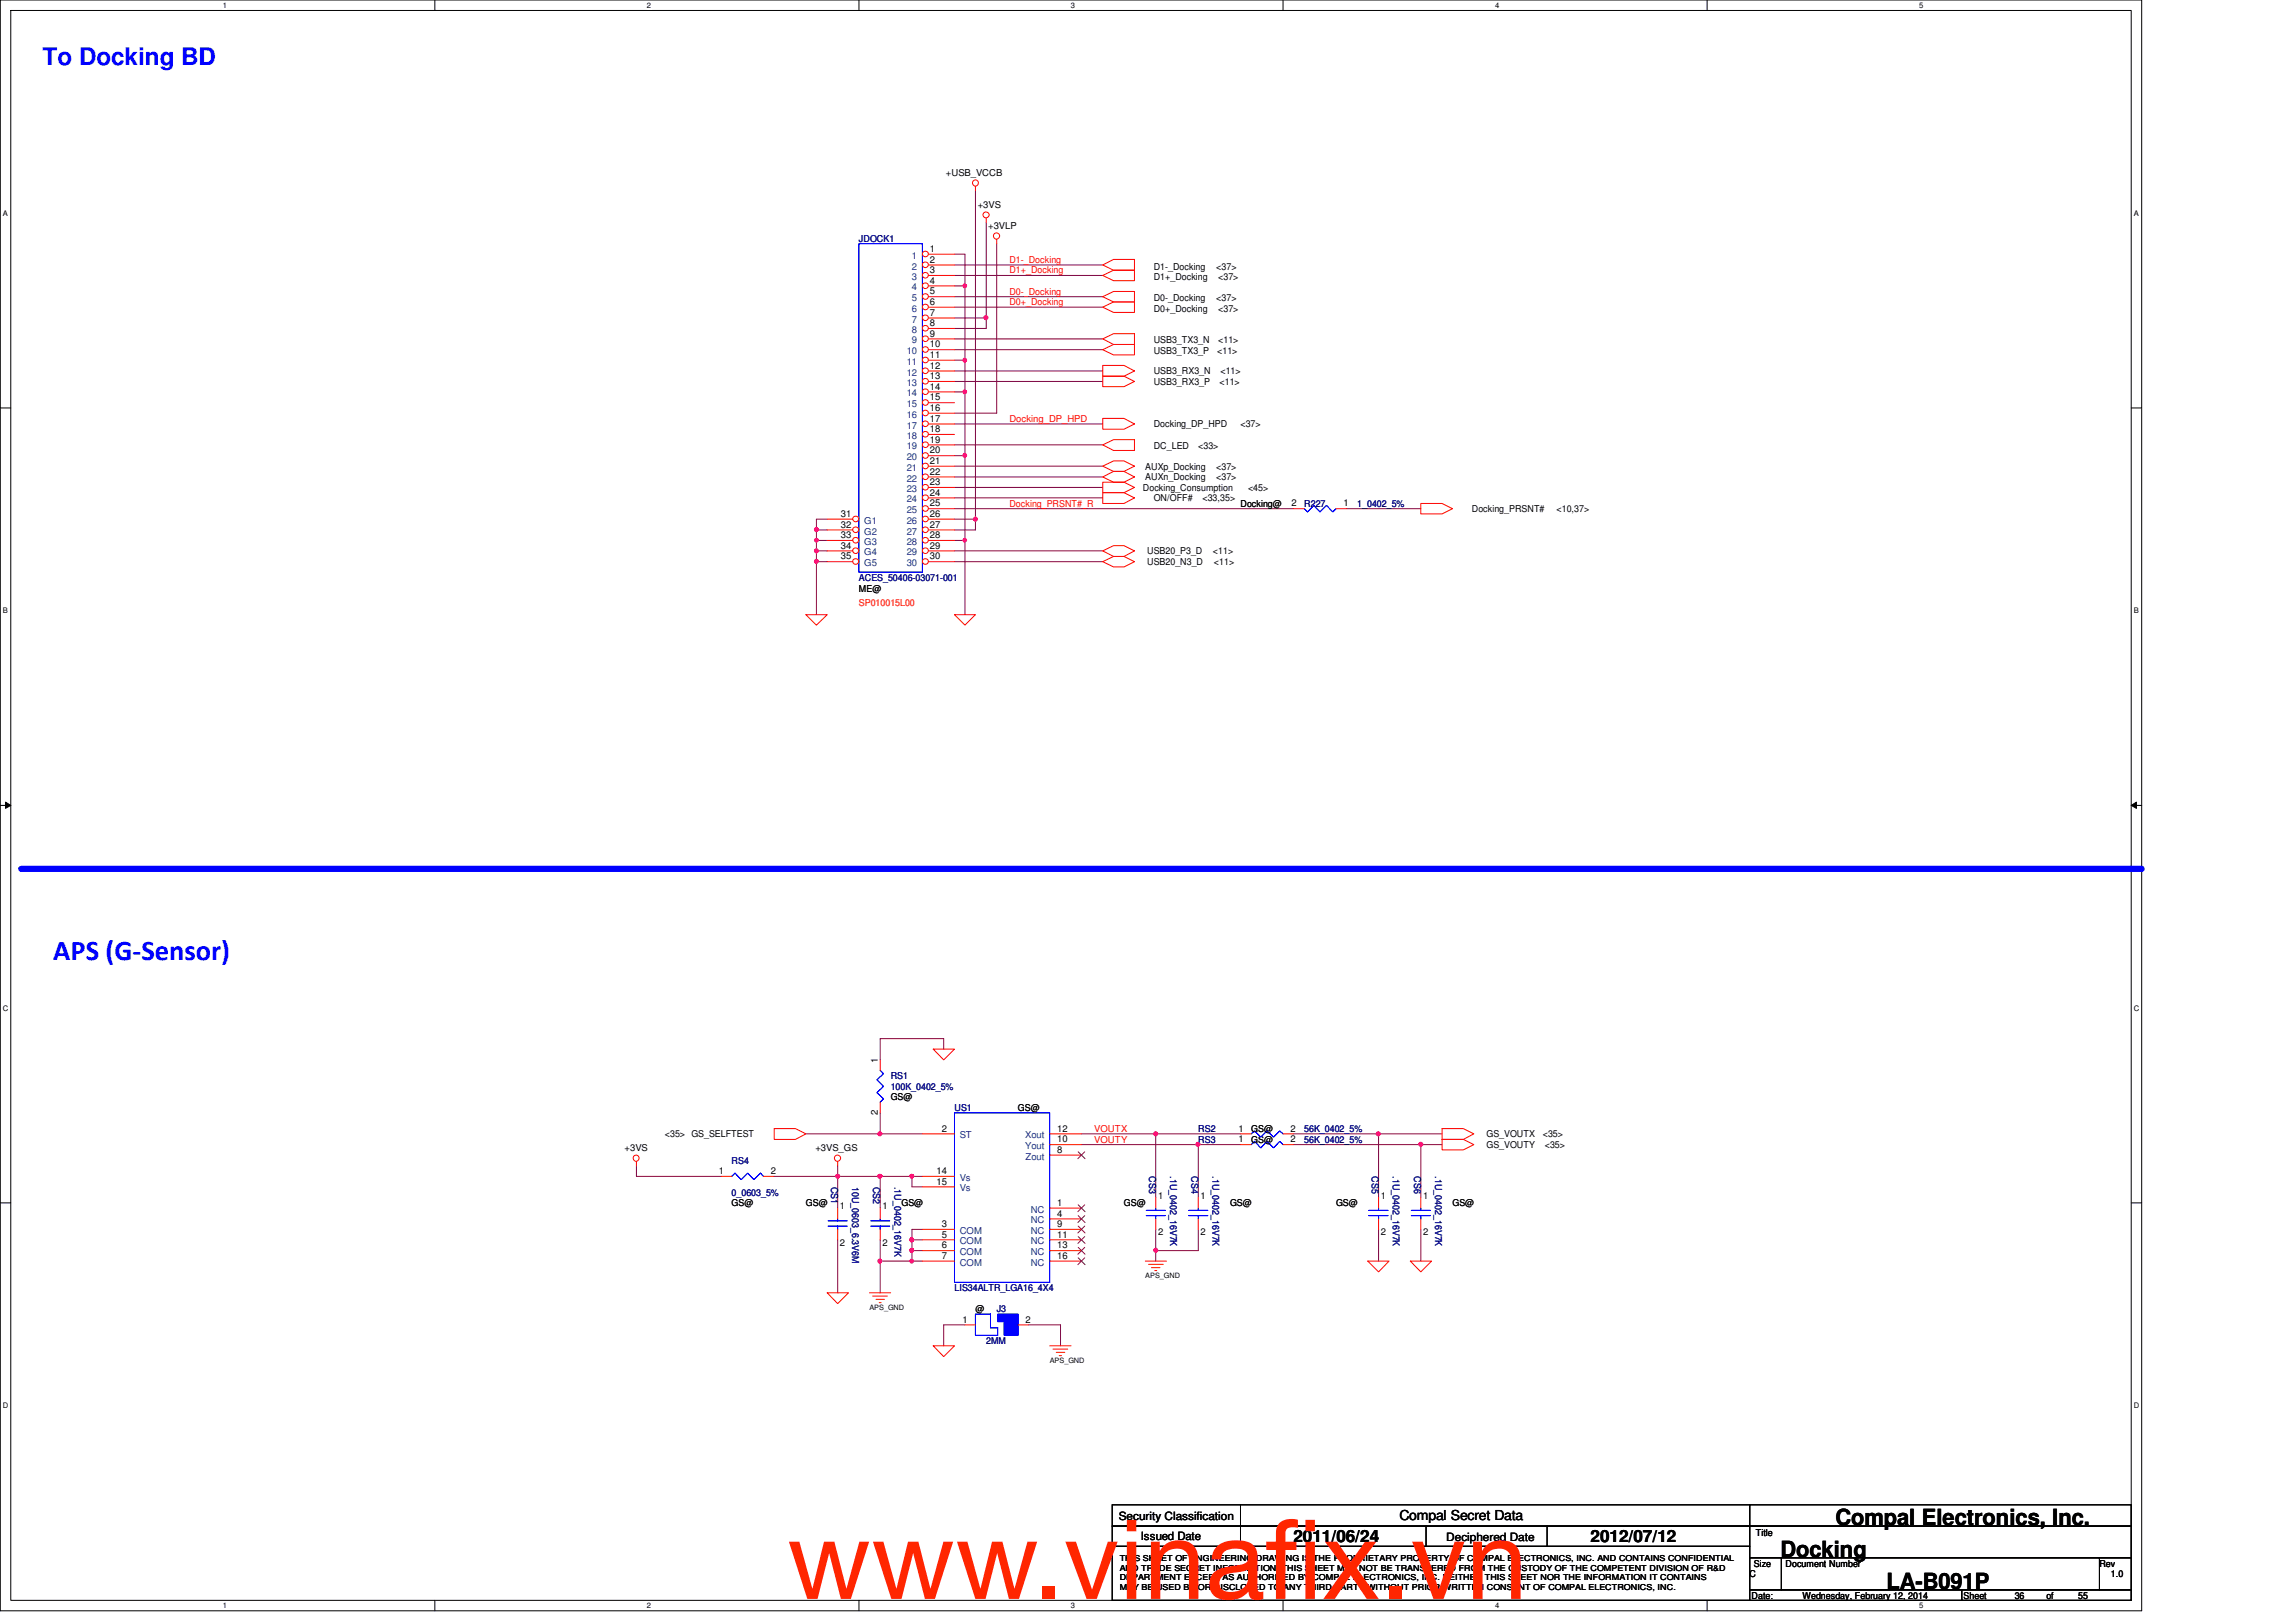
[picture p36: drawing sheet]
<svg xmlns="http://www.w3.org/2000/svg" width="297mm" height="210mm" viewBox="0 0 297 210" stroke-linecap="round" stroke-linejoin="round" font-family="sans-serif">
<defs><g id="words">
<g font-size="14.1" fill="#ff2600">
<text x="101.8" y="206.9">www.vinaf</text>
<text x="163.7" y="206.9">ix.vn</text>
</g>
<text font-size="3.7" fill="#00f" x="6.9" y="124.2">APS (G-Sensor)</text>
<text font-size="3.1" fill="#00f" x="5.5" y="8.4">To Docking BD</text>
<g font-size="2.9">
<text x="237.4" y="197.4">Compal Electronics, Inc.</text>
<text x="230.3" y="201.5">Docking</text>
<text x="244" y="205.7">LA-B091P</text>
</g>
<g font-size="2.2">
<text x="167.3" y="199.5">2011/06/24</text>
<text x="205.8" y="199.5">2012/07/12</text>
</g>
<text font-size="1.8" x="181.1" y="196.8">Compal Secret Data</text>
<g font-size="1.5">
<text x="144.7" y="196.6">Security Classification</text>
<text x="147.6" y="199.3">Issued Date</text>
<text x="187.1" y="199.4">Deciphered Date</text>
</g>
<g font-size="1.2">
<text x="122.4" y="22.8">+USB_VCCB</text>
<text x="126.5" y="26.9">+3VS</text>
<text x="127.8" y="29.7">+3VLP</text>
<text x="120.3" y="32.6">1</text>
<text x="120.3" y="34">2</text>
<text x="120.3" y="35.3">3</text>
<text x="149.3" y="34.9">D1-_Docking</text>
<text x="157.4" y="34.9">&lt;37&gt;</text>
<text x="120.3" y="36.7">4</text>
<text x="120.3" y="38.1">5</text>
<text x="120.3" y="39.5">6</text>
<text x="120.3" y="40.9">7</text>
<text x="149.3" y="36.2">D1+_Docking</text>
<text x="149.3" y="39">D0-_Docking</text>
<text x="149.3" y="40.3">D0+_Docking</text>
<text x="157.4" y="39">&lt;37&gt;</text>
<text x="157.6" y="36.2">&lt;37&gt;</text>
<text x="157.6" y="40.3">&lt;37&gt;</text>
<text x="120.3" y="42.2">8</text>
<text x="120.3" y="43.6">9</text>
<text x="120.3" y="45">10</text>
<text x="120.3" y="46.3">11</text>
<text x="120.3" y="47.7">12</text>
<text x="149.3" y="45.8">USB3_TX3_P</text>
<text x="149.3" y="44.5">USB3_TX3_N</text>
<text x="157.5" y="45.8">&lt;11&gt;</text>
<text x="157.6" y="44.5">&lt;11&gt;</text>
<text x="120.3" y="49.1">13</text>
<text x="120.3" y="50.4">14</text>
<text x="120.3" y="51.8">15</text>
<text x="120.3" y="53.2">16</text>
<text x="149.3" y="48.4">USB3_RX3_N</text>
<text x="149.3" y="49.8">USB3_RX3_P</text>
<text x="157.8" y="49.8">&lt;11&gt;</text>
<text x="157.9" y="48.4">&lt;11&gt;</text>
<text x="120.3" y="54.6">17</text>
<text x="120.3" y="55.9">18</text>
<text x="120.3" y="57.3">19</text>
<text x="120.3" y="58.7">20</text>
<text x="149.3" y="58.2">DC_LED</text>
<text x="149.3" y="55.3">Docking_DP_HPD</text>
<text x="155" y="58.2">&lt;33&gt;</text>
<text x="160.5" y="55.3">&lt;37&gt;</text>
<text x="120.3" y="60">21</text>
<text x="120.3" y="61.4">22</text>
<text x="120.3" y="62.8">23</text>
<text x="120.3" y="64.1">24</text>
<text x="120.3" y="65.5">25</text>
<text x="147.9" y="63.5">Docking_Consumption</text>
<text x="148.2" y="62.1">AUXn_Docking</text>
<text x="148.2" y="60.8">AUXp_Docking</text>
<text x="149.3" y="64.9">ON/OFF#</text>
<text x="155.6" y="64.9">&lt;33,35&gt;</text>
<text x="157.4" y="62.1">&lt;37&gt;</text>
<text x="157.4" y="60.8">&lt;37&gt;</text>
<text x="160.5" y="65.6">Docking@</text>
<text x="161.5" y="63.5">&lt;45&gt;</text>
<text x="167.1" y="65.5">2</text>
<text x="173.8" y="65.5">1</text>
<text x="108.8" y="66.9">31</text>
<text x="108.8" y="68.3">32</text>
<text x="108.8" y="69.6">33</text>
<text x="108.8" y="71">34</text>
<text x="120.3" y="66.9">26</text>
<text x="120.3" y="68.3">27</text>
<text x="120.3" y="69.6">28</text>
<text x="120.3" y="71">29</text>
<text x="148.4" y="71.8">USB20_P3_D</text>
<text x="156.9" y="71.8">&lt;11&gt;</text>
<text x="190.4" y="66.3">Docking_PRSNT#</text>
<text x="201.4" y="66.3">&lt;10,37&gt;</text>
<text x="108.8" y="72.4">35</text>
<text x="111.1" y="76.6">ME@</text>
<text x="120.3" y="72.4">30</text>
<text x="148.4" y="73.2">USB20_N3_D</text>
<text x="157.1" y="73.2">&lt;11&gt;</text>
<text x="113.6" y="137.5" transform="rotate(-90 113.6 137.5)">1</text>
<text x="115.2" y="142.4">GS@</text>
<text x="131.7" y="143.8">GS@</text>
<text x="80.8" y="149">+3VS</text>
<text x="86" y="147.2">&lt;35&gt; GS_SELFTEST</text>
<text x="105.5" y="149">+3VS_GS</text>
<text x="113.6" y="144.3" transform="rotate(-90 113.6 144.3)">2</text>
<text x="121.8" y="146.4">2</text>
<text x="136.8" y="149.2">8</text>
<text x="136.8" y="147.8">10</text>
<text x="136.8" y="146.4">12</text>
<text x="160.2" y="147.8">1</text>
<text x="160.2" y="146.4">1</text>
<text x="161.9" y="147.9">GS@</text>
<text x="161.9" y="146.5">GS@</text>
<text x="167" y="147.8">2</text>
<text x="167" y="146.4">2</text>
<text x="192.3" y="148.6">GS_VOUTY</text>
<text x="192.3" y="147.2">GS_VOUTX</text>
<text x="199.6" y="147.2">&lt;35&gt;</text>
<text x="199.9" y="148.6">&lt;35&gt;</text>
<text x="93" y="151.9">1</text>
<text x="99.7" y="151.9">2</text>
<text x="121.2" y="151.9">14</text>
<text x="121.2" y="153.3">15</text>
<text x="149.8" y="155.1">1</text>
<text x="155.3" y="155.1">1</text>
<text x="178.6" y="155.1">1</text>
<text x="184.1" y="155.1">1</text>
<text x="94.7" y="156.1">GS@</text>
<text x="104.3" y="156.1">GS@</text>
<text x="108.7" y="156.5">1</text>
<text x="108.7" y="161.2">2</text>
<text x="114.2" y="156.5">1</text>
<text x="114.2" y="161.2">2</text>
<text x="116.6" y="156.1">GS@</text>
<text x="121.8" y="158.8">3</text>
<text x="121.8" y="160.1">5</text>
<text x="121.8" y="161.5">6</text>
<text x="136.8" y="156">1</text>
<text x="136.8" y="157.4">4</text>
<text x="136.8" y="158.8">9</text>
<text x="136.8" y="160.1">11</text>
<text x="136.8" y="161.5">13</text>
<text x="145.4" y="156.1">GS@</text>
<text x="149.8" y="159.9">2</text>
<text x="155.3" y="159.9">2</text>
<text x="159.1" y="156.1">GS@</text>
<text x="172.8" y="156.1">GS@</text>
<text x="178.6" y="159.9">2</text>
<text x="184.1" y="159.9">2</text>
<text x="187.9" y="156.1">GS@</text>
<text x="121.8" y="162.9">7</text>
<text x="136.8" y="162.9">16</text>
<text x="124.5" y="171.2">1</text>
<text x="126.2" y="169.8">@</text>
<text x="132.7" y="171.2">2</text>
<text x="226.9" y="202.7">Size</text>
<text x="227.2" y="198.8">Title</text>
<text x="231" y="202.7">Document Number</text>
<text x="271.6" y="202.7">Rev</text>
<text x="226.4" y="204.1">C</text>
<text x="226.6" y="206.9">Date:</text>
<text x="233.2" y="206.9">Wednesday, February 12, 2014</text>
<text x="254" y="206.9">Sheet</text>
<text x="260.6" y="206.9">36</text>
<text x="264.7" y="206.9">of</text>
<text x="268.9" y="206.9">55</text>
<text x="273.1" y="204.1">1.0</text>
</g>
<g font-size="1.2" fill="#000080">
<text x="111.1" y="31.3">JDOCK1</text>
<text x="168.7" y="65.6">R227</text>
<text x="175.6" y="65.6">1_0402_5%</text>
<text x="111.1" y="75.2">ACES_50406-03071-001</text>
<text x="115.2" y="139.7">RS1</text>
<text x="115.2" y="141">100K_0402_5%</text>
<text x="123.5" y="143.8">US1</text>
<text x="155" y="147.9">RS3</text>
<text x="155" y="146.5">RS2</text>
<text x="168.7" y="147.9">56K_0402_5%</text>
<text x="168.7" y="146.5">56K_0402_5%</text>
<text x="94.7" y="150.6">RS4</text>
<text x="94.7" y="154.7">0_0603_5%</text>
<text x="107.5" y="153.6" transform="rotate(90 107.5 153.6)">CS1</text>
<text x="110.2" y="153.6" transform="rotate(90 110.2 153.6)">10U_0603_6.3V6M</text>
<text x="113" y="153.6" transform="rotate(90 113 153.6)">CS2</text>
<text x="115.7" y="153.6" transform="rotate(90 115.7 153.6)">.1U_0402_16V7K</text>
<text x="148.7" y="152.2" transform="rotate(90 148.7 152.2)">CS3</text>
<text x="151.4" y="152.2" transform="rotate(90 151.4 152.2)">.1U_0402_16V7K</text>
<text x="154.1" y="152.2" transform="rotate(90 154.1 152.2)">CS4</text>
<text x="156.9" y="152.2" transform="rotate(90 156.9 152.2)">.1U_0402_16V7K</text>
<text x="177.5" y="152.2" transform="rotate(90 177.5 152.2)">CS5</text>
<text x="180.2" y="152.2" transform="rotate(90 180.2 152.2)">.1U_0402_16V7K</text>
<text x="183" y="152.2" transform="rotate(90 183 152.2)">CS6</text>
<text x="185.7" y="152.2" transform="rotate(90 185.7 152.2)">.1U_0402_16V7K</text>
<text x="123.5" y="167.1">LIS34ALTR_LGA16_4X4</text>
<text x="127.6" y="173.9">2MM</text>
<text x="128.9" y="169.8">J3</text>
</g>
<g font-size="1.2" fill="#004080">
<text x="118" y="33.5">1</text>
<text x="118" y="34.9">2</text>
<text x="118" y="36.2">3</text>
<text x="118" y="37.6">4</text>
<text x="118" y="39">5</text>
<text x="118" y="40.3">6</text>
<text x="118" y="41.7">7</text>
<text x="117.3" y="45.8">10</text>
<text x="117.3" y="47.2">11</text>
<text x="118" y="43.1">8</text>
<text x="118" y="44.5">9</text>
<text x="117.3" y="48.6">12</text>
<text x="117.3" y="50">13</text>
<text x="117.3" y="51.3">14</text>
<text x="117.3" y="52.7">15</text>
<text x="117.3" y="54.1">16</text>
<text x="117.3" y="55.5">17</text>
<text x="117.3" y="56.8">18</text>
<text x="117.3" y="58.2">19</text>
<text x="117.3" y="59.6">20</text>
<text x="117.3" y="60.9">21</text>
<text x="117.3" y="62.3">22</text>
<text x="117.3" y="63.7">23</text>
<text x="117.3" y="65">24</text>
<text x="111.8" y="67.8">G1</text>
<text x="111.8" y="69.2">G2</text>
<text x="111.8" y="70.5">G3</text>
<text x="111.8" y="71.9">G4</text>
<text x="117.3" y="66.4">25</text>
<text x="117.3" y="67.8">26</text>
<text x="117.3" y="69.2">27</text>
<text x="117.3" y="70.5">28</text>
<text x="117.3" y="71.9">29</text>
<text x="111.8" y="73.3">G5</text>
<text x="117.3" y="73.3">30</text>
<text x="124.2" y="147.3">ST</text>
<text x="132.6" y="148.7">Yout</text>
<text x="132.6" y="147.3">Xout</text>
<text x="124.2" y="152.8">Vs</text>
<text x="124.2" y="154.2">Vs</text>
<text x="132.7" y="150.1">Zout</text>
<text x="124.2" y="159.7">COM</text>
<text x="124.2" y="161">COM</text>
<text x="133.3" y="156.9">NC</text>
<text x="133.3" y="158.3">NC</text>
<text x="133.3" y="159.7">NC</text>
<text x="133.3" y="161">NC</text>
<text x="124.2" y="162.4">COM</text>
<text x="124.2" y="163.8">COM</text>
<text x="133.3" y="162.4">NC</text>
<text x="133.3" y="163.8">NC</text>
</g>
<g font-size="1.2" fill="#f00">
<text x="130.6" y="34">D1-_Docking</text>
<text x="130.6" y="35.4">D1+_Docking</text>
<text x="130.6" y="38.1">D0-_Docking</text>
<text x="130.6" y="39.5">D0+_Docking</text>
<text x="130.6" y="54.6">Docking_DP_HPD</text>
<text x="130.6" y="65.6">Docking_PRSNT#_R</text>
<text x="141.6" y="147.9">VOUTY</text>
<text x="141.6" y="146.5">VOUTX</text>
</g>
<text font-size="1.2" fill="#ff8000" x="111.1" y="78.5">SP010015L00</text>
<g font-size="1.1">
<text x="144.9" y="202">THIS SHEET OF ENGINEERING DRAWING IS THE PROPRIETARY PROPERTY OF COMPAL ELECTRONICS, INC. AND CONTAINS CONFIDENTIAL</text>
<text x="144.9" y="203.2">AND TRADE SECRET INFORMATION. THIS SHEET MAY NOT BE TRANSFERED FROM THE CUSTODY OF THE COMPETENT DIVISION OF R&amp;D</text>
<text x="144.9" y="204.5">DEPARTMENT EXCEPT AS AUTHORIZED BY COMPAL ELECTRONICS, INC. NEITHER THIS SHEET NOR THE INFORMATION IT CONTAINS</text>
<text x="144.9" y="205.7">MAY BE USED BY OR DISCLOSED TO ANY THIRD PARTY WITHOUT PRIOR WRITTEN CONSENT OF COMPAL ELECTRONICS, INC.</text>
</g>
<g font-size="1">
<text x="28.8" y="1">1</text>
<text x="83.7" y="1">2</text>
<text x="138.6" y="1">3</text>
<text x="193.4" y="1">4</text>
<text x="248.3" y="1">5</text>
<text x=".4" y="27.9">A</text>
<text x="276.1" y="27.9">A</text>
<text x=".4" y="79.4">B</text>
<text x="276.1" y="79.4">B</text>
<text x=".4" y="130.8">C</text>
<text x="276.1" y="130.8">C</text>
<text x=".4" y="182.2">D</text>
<text x="276.1" y="182.2">D</text>
<text x="28.8" y="208.1">1</text>
<text x="83.7" y="208.1">2</text>
<text x="138.6" y="208.1">3</text>
<text x="193.4" y="208.1">4</text>
<text x="248.3" y="208.1">5</text>
</g>
<g font-size=".9">
<text x="148.2" y="165.4">APS_GND</text>
<text x="112.5" y="169.5">APS_GND</text>
<text x="135.8" y="176.4">APS_GND</text>
</g>
</g></defs>
<path d="M0 0h277.1v208.5h-277.1zM1.4 1.4h274.3v205.7h-274.3z" fill="none" stroke="#000" stroke-width=".13"/>
<g fill="#fff">
<path d="M28.8 .1h.6v1.1h-.6z"/>
<path d="M28.8 207.2h.6v1.1h-.6z"/>
</g>
<path d="M56.3 0v1.4M56.3 207.1v1.4" fill="none" stroke="#000" stroke-width=".13"/>
<g fill="#fff">
<path d="M83.7 .1h.5v1.1h-.5z"/>
<path d="M83.7 207.2h.5v1.1h-.5z"/>
</g>
<path d="M111.1 0v1.4M111.1 207.1v1.4" fill="none" stroke="#000" stroke-width=".13"/>
<g fill="#fff">
<path d="M138.6 .1h.5v1.1h-.5z"/>
<path d="M138.6 207.2h.5v1.1h-.5z"/>
</g>
<path d="M166 0v1.4M166 207.1v1.4" fill="none" stroke="#000" stroke-width=".13"/>
<g fill="#fff">
<path d="M193.4 .1h.6v1.1h-.6z"/>
<path d="M193.4 207.2h.6v1.1h-.6z"/>
</g>
<path d="M220.9 0v1.4M220.9 207.1v1.4" fill="none" stroke="#000" stroke-width=".13"/>
<g fill="#fff">
<path d="M248.3 .1h.5v1.1h-.5z"/>
<path d="M248.3 207.2h.5v1.1h-.5z"/>
<path d="M.4 27.1h.6v1.1h-.6z"/>
<path d="M276.1 27.1h.6v1.1h-.6z"/>
<path d="M.4 78.5h.6v1.1h-.6z"/>
<path d="M276.1 78.5h.6v1.1h-.6z"/>
</g>
<path d="M0 52.8h1.4M275.7 52.8h1.4" fill="none" stroke="#000" stroke-width=".13"/>
<g fill="#fff">
<path d="M.4 129.9h.7v1.1h-.7z"/>
<path d="M276.1 129.9h.7v1.1h-.7z"/>
</g>
<path d="M0 104.2h1.4M.7 103.8l.7 .4-.7 .4zM275.7 104.2l.7-.4v.8zM275.7 104.2h1.4" fill="none" stroke="#000" stroke-width=".13"/>
<path d="M.7 103.8l.7 .4-.7 .4zM275.7 104.2l.7-.4v.8z" fill="#000"/>
<g fill="#fff">
<path d="M.4 181.4h.7v1.1h-.7z"/>
<path d="M276.1 181.4h.7v1.1h-.7z"/>
</g>
<path d="M0 155.7h1.4M275.7 155.7h1.4" fill="none" stroke="#000" stroke-width=".13"/>
<path d="M2.7 112.4h274.4" fill="none" stroke="#00f" stroke-width=".8"/>
<path d="M100.2 152.2h8.2M149.5 146.7h11M122.1 171.5h2.7" fill="none" stroke="#800040" stroke-width=".13"/>
<circle cx="149.5" cy="146.7" r=".26" fill="#f0f"/>
<circle cx="149.5" cy="146.7" r=".26" fill="none" stroke="#f0f" stroke-width=".13"/>
<path d="M139.9 148.1h15.1M155 148.1v6.9M155 148.1h5.5" fill="none" stroke="#800040" stroke-width=".13"/>
<circle cx="155" cy="148.1" r=".26" fill="#f0f"/>
<circle cx="155" cy="148.1" r=".26" fill="none" stroke="#f0f" stroke-width=".13"/>
<path d="M113.9 134.4h8.2M108.4 152.2h5.5M113.9 163.2h4.1M137.2 171.5v2.7" fill="none" stroke="#800040" stroke-width=".13"/>
<circle cx="113.8" cy="152.2" r=".25" fill="#f0f"/>
<circle cx="113.8" cy="152.2" r=".25" fill="none" stroke="#f0f" stroke-width=".13"/>
<circle cx="108.4" cy="152.2" r=".25" fill="#f0f"/>
<circle cx="108.4" cy="152.2" r=".25" fill="none" stroke="#f0f" stroke-width=".13"/>
<path d="M122.1 171.5v2.7M149.5 161.8h5.5" fill="none" stroke="#800040" stroke-width=".13"/>
<circle cx="149.5" cy="161.8" r=".26" fill="#f0f"/>
<circle cx="149.5" cy="161.8" r=".26" fill="none" stroke="#f0f" stroke-width=".13"/>
<path d="M108.4 150.9v1.3M155 159.1v2.7M113.9 163.2v4.1" fill="none" stroke="#800040" stroke-width=".13"/>
<circle cx="108.4" cy="152.2" r=".25" fill="#f0f"/>
<circle cx="108.4" cy="152.2" r=".25" fill="none" stroke="#f0f" stroke-width=".13"/>
<path d="M82.3 150.9v1.3h11M113.9 152.2v4.1M178.4 159.1v4.1M183.8 159.1v4.1" fill="none" stroke="#800040" stroke-width=".13"/>
<circle cx="113.8" cy="152.2" r=".25" fill="#f0f"/>
<circle cx="113.8" cy="152.2" r=".25" fill="none" stroke="#f0f" stroke-width=".13"/>
<path d="M118 152.2h1.3" fill="none" stroke="#800040" stroke-width=".13"/>
<path d="M117.8 152h.3l.1 .2-.1 .2h-.2h-.1z" fill-rule="evenodd" fill="#f0f"/>
<path d="M117.8 152h.3l.1 .2-.1 .2h-.2h-.1z" fill="none" stroke="#f0f" stroke-width=".13"/>
<path d="M108.4 152.2v4.1M113.9 152.2h4.1" fill="none" stroke="#800040" stroke-width=".13"/>
<path d="M117.8 152h.3l.1 .2-.1 .2h-.2h-.1z" fill-rule="evenodd" fill="#f0f"/>
<path d="M117.8 152h.3l.1 .2-.1 .2h-.2h-.1z" fill="none" stroke="#f0f" stroke-width=".13"/>
<circle cx="113.8" cy="152.2" r=".25" fill="#f0f"/>
<circle cx="113.8" cy="152.2" r=".25" fill="none" stroke="#f0f" stroke-width=".13"/>
<path d="M118 152.2v1.4" fill="none" stroke="#800040" stroke-width=".13"/>
<path d="M117.8 152h.3l.1 .2-.1 .2h-.2h-.1z" fill-rule="evenodd" fill="#f0f"/>
<path d="M117.8 152h.3l.1 .2-.1 .2h-.2h-.1z" fill="none" stroke="#f0f" stroke-width=".13"/>
<path d="M118 153.6h1.3M118 160.4h1.3" fill="none" stroke="#800040" stroke-width=".13"/>
<path d="M117.8 160.3l.1-.1 .3 .1-.1 .3-.2 .1-.1-.1z" fill-rule="evenodd" fill="#f0f"/>
<path d="M117.8 160.3l.1-.1 .3 .1-.1 .3-.2 .1-.1-.1z" fill="none" stroke="#f0f" stroke-width=".13"/>
<path d="M119.3 159.1h-1.3v1.3M118 163.2h1.3" fill="none" stroke="#800040" stroke-width=".13"/>
<path d="M117.8 160.3l.1-.1 .3 .1-.1 .3-.2 .1-.1-.1z" fill-rule="evenodd" fill="#f0f"/>
<path d="M117.8 160.3l.1-.1 .3 .1-.1 .3-.2 .1-.1-.1z" fill="none" stroke="#f0f" stroke-width=".13"/>
<path d="M118 160.4v1.4" fill="none" stroke="#800040" stroke-width=".13"/>
<path d="M117.8 161.6l.1-.1 .3 .2-.1 .3-.2 .1-.1-.1z" fill-rule="evenodd" fill="#f0f"/>
<path d="M117.8 161.6l.1-.1 .3 .2-.1 .3-.2 .1-.1-.1z" fill="none" stroke="#f0f" stroke-width=".13"/>
<path d="M117.8 160.3l.1-.1 .3 .1-.1 .3-.2 .1-.1-.1z" fill-rule="evenodd" fill="#f0f"/>
<path d="M117.8 160.3l.1-.1 .3 .1-.1 .3-.2 .1-.1-.1z" fill="none" stroke="#f0f" stroke-width=".13"/>
<path d="M118 161.8h1.3" fill="none" stroke="#800040" stroke-width=".13"/>
<path d="M117.8 161.6l.1-.1 .3 .2-.1 .3-.2 .1-.1-.1z" fill-rule="evenodd" fill="#f0f"/>
<path d="M117.8 161.6l.1-.1 .3 .2-.1 .3-.2 .1-.1-.1z" fill="none" stroke="#f0f" stroke-width=".13"/>
<path d="M113.9 160.4v2.8" fill="none" stroke="#800040" stroke-width=".13"/>
<circle cx="113.8" cy="163.2" r=".26" fill="#f0f"/>
<circle cx="113.8" cy="163.2" r=".26" fill="none" stroke="#f0f" stroke-width=".13"/>
<path d="M183.8 148.1h2.8M108.4 160.4v6.9" fill="none" stroke="#800040" stroke-width=".13"/>
<circle cx="183.8" cy="148.1" r=".26" fill="#f0f"/>
<circle cx="183.8" cy="148.1" r=".26" fill="none" stroke="#f0f" stroke-width=".13"/>
<path d="M178.4 146.7h8.2M183.8 148.1v6.9" fill="none" stroke="#800040" stroke-width=".13"/>
<circle cx="178.3" cy="146.7" r=".26" fill="#f0f"/>
<circle cx="178.3" cy="146.7" r=".26" fill="none" stroke="#f0f" stroke-width=".13"/>
<path d="M113.9 146.7h5.4M178.4 146.7v8.3" fill="none" stroke="#800040" stroke-width=".13"/>
<circle cx="113.8" cy="146.7" r=".26" fill="#f0f"/>
<circle cx="113.8" cy="146.7" r=".26" fill="none" stroke="#f0f" stroke-width=".13"/>
<path d="M118 161.8v1.4" fill="none" stroke="#800040" stroke-width=".13"/>
<path d="M117.8 163l.1-.1 .3 .2-.1 .3-.2 .1-.1-.1z" fill-rule="evenodd" fill="#f0f"/>
<path d="M117.8 163l.1-.1 .3 .2-.1 .3-.2 .1-.1-.1z" fill="none" stroke="#f0f" stroke-width=".13"/>
<path d="M117.8 161.6l.1-.1 .3 .2-.1 .3-.2 .1-.1-.1z" fill-rule="evenodd" fill="#f0f"/>
<path d="M117.8 161.6l.1-.1 .3 .2-.1 .3-.2 .1-.1-.1z" fill="none" stroke="#f0f" stroke-width=".13"/>
<g fill="none" stroke="#800040" stroke-width=".13">
<path d="M123.5 32.9h1.3v4.1M123.5 37h1.3M123.5 34.3h19.2M123.5 35.6h19.2M124.8 37v9.6M113.9 134.4v2.8M122.1 134.4v1.4M113.9 144v2.7h-9.6M139.9 146.7h9.6v8.3M149.5 159.1v4.1M167.3 146.7h11.1M167.3 148.1h16.5"/>
<path d="M133.1 171.5h4.1"/>
</g>
<path d="M124.6 36.8l.2-.1 .2 .2v.3l-.2 .1-.2-.1z" fill-rule="evenodd" fill="#f0f"/>
<path d="M124.6 36.8l.2-.1 .2 .2v.3l-.2 .1-.2-.1z" fill="none" stroke="#f0f" stroke-width=".13"/>
<path d="M123.5 38.4h19.2M123.5 39.8h19.2M123.5 41.1h4.1v1.4h-4.1" fill="none" stroke="#800040" stroke-width=".13"/>
<circle cx="127.5" cy="41.1" r=".26" fill="#f0f"/>
<circle cx="127.5" cy="41.1" r=".26" fill="none" stroke="#f0f" stroke-width=".13"/>
<path d="M123.5 46.6h1.3v4.1M123.5 45.3h19.2M123.5 43.9h19.2M123.5 48h19.2M123.5 49.4h19.2" fill="none" stroke="#800040" stroke-width=".13"/>
<path d="M124.6 46.4h.2l.2 .1v.3l-.2 .1-.2-.1z" fill-rule="evenodd" fill="#f0f"/>
<path d="M124.6 46.4h.2l.2 .1v.3l-.2 .1-.2-.1z" fill="none" stroke="#f0f" stroke-width=".13"/>
<path d="M123.5 50.7h1.3v8.3" fill="none" stroke="#800040" stroke-width=".13"/>
<path d="M124.6 50.5h.2l.2 .1v.3l-.2 .1-.2-.1z" fill-rule="evenodd" fill="#f0f"/>
<path d="M124.6 50.5h.2l.2 .1v.3l-.2 .1-.2-.1z" fill="none" stroke="#f0f" stroke-width=".13"/>
<path d="M127.6 28.8v12.3M128.9 31.5v22h-5.4M123.5 59h1.3M123.5 54.9h19.2M123.5 57.6h19.2M124.8 69.9v9.6" fill="none" stroke="#800040" stroke-width=".13"/>
<path d="M124.6 69.7h.4l.1 .2-.1 .2h-.2h-.2z" fill-rule="evenodd" fill="#f0f"/>
<path d="M124.6 69.7h.4l.1 .2-.1 .2h-.2h-.2z" fill="none" stroke="#f0f" stroke-width=".13"/>
<path d="M126.2 24.7v42.5M123.5 61.7h19.2M123.5 60.3h19.2M123.5 63.1h19.2M123.5 64.4h19.2" fill="none" stroke="#800040" stroke-width=".13"/>
<circle cx="126.2" cy="67.2" r=".26" fill="#f0f"/>
<circle cx="126.2" cy="67.2" r=".26" fill="none" stroke="#f0f" stroke-width=".13"/>
<path d="M105.6 67.2h1.4M105.6 68.6h1.4M105.6 69.9h1.4M105.6 71.3h1.4M107 72.7h-1.4v6.8M123.5 67.2h2.7M123.5 69.9h1.3M123.5 72.7h19.2M123.5 71.3h19.2" fill="none" stroke="#800040" stroke-width=".13"/>
<circle cx="105.6" cy="72.6" r=".26" fill="#f0f"/>
<circle cx="105.6" cy="72.6" r=".26" fill="none" stroke="#f0f" stroke-width=".13"/>
<path d="M105.6 67.2v2.7" fill="none" stroke="#800040" stroke-width=".13"/>
<circle cx="105.6" cy="68.5" r=".26" fill="#f0f"/>
<circle cx="105.6" cy="68.5" r=".26" fill="none" stroke="#f0f" stroke-width=".13"/>
<path d="M105.6 69.9v1.4" fill="none" stroke="#800040" stroke-width=".13"/>
<circle cx="105.6" cy="69.9" r=".25" fill="#f0f"/>
<circle cx="105.6" cy="69.9" r=".25" fill="none" stroke="#f0f" stroke-width=".13"/>
<path d="M124.8 59v10.9" fill="none" stroke="#800040" stroke-width=".13"/>
<path d="M124.6 58.7h.2l.2 .1v.3l-.2 .1-.2-.1z" fill-rule="evenodd" fill="#f0f"/>
<path d="M124.6 58.7h.2l.2 .1v.3l-.2 .1-.2-.1z" fill="none" stroke="#f0f" stroke-width=".13"/>
<path d="M105.6 71.3v1.4" fill="none" stroke="#800040" stroke-width=".13"/>
<circle cx="105.6" cy="71.3" r=".26" fill="#f0f"/>
<circle cx="105.6" cy="71.3" r=".26" fill="none" stroke="#f0f" stroke-width=".13"/>
<path d="M123.5 65.8h43.8M126.2 67.2v1.4h-2.7M174.2 65.8h9.6" fill="none" stroke="#800040" stroke-width=".13"/>
<g fill="none" stroke="#f00" stroke-width=".13">
<path d="M126.2 24.1v.6M127.6 28.2v.6M128.9 31v.5M142.7 34.3l1.4-.7h2.7v1.4h-2.7zM142.7 35.6l1.4-.6h2.7v1.3h-2.7zM142.7 38.4l1.4-.7h2.7v1.4h-2.7zM142.7 39.8l1.4-.7h2.7v1.3h-2.7zM142.7 45.3l1.4-.7h2.7v1.3h-2.7zM142.7 43.9l1.4-.7h2.7v1.4h-2.7zM142.7 47.3h2.7l1.4 .7-1.4 .7h-2.7zM142.7 48.7h2.7l1.4 .7-1.4 .6h-2.7zM142.7 57.6l1.4-.7h2.7v1.4h-2.7z"/>
<path d="M142.7 54.1h2.7l1.4 .8-1.4 .6h-2.7zM104.3 79.5h2.7l-1.4 1.4zM123.5 79.5h2.7l-1.4 1.4zM142.7 62.4h2.7l1.4 .7-1.4 .7h-2.7zM142.7 63.8h2.7l1.4 .6-1.4 .8h-2.7zM142.7 72.7l1.4-.7h1.3l1.4 .7-1.4 .7h-1.3zM142.7 71.3l1.4-.7h1.3l1.4 .7-1.4 .7h-1.3zM142.7 61.7l1.4-.7h1.3l1.4 .7-1.4 .7h-1.3zM142.7 60.3l1.4-.7h1.3l1.4 .7-1.4 .7h-1.3zM183.8 65.2h2.8l1.3 .6-1.3 .7h-2.8zM120.7 135.8h2.8l-1.4 1.4zM82.3 150.3v.6"/>
<path d="M100.2 146.1h2.7l1.4 .6-1.4 .8h-2.7zM108.4 150.3v.6M183.8 155v1.3M183.8 157.7v1.4M186.6 147.5h2.7l1.4 .6-1.4 .7h-2.7zM186.6 146.1h2.7l1.4 .6-1.4 .8h-2.7zM107 167.3h2.8l-1.4 1.4zM112.5 167.3h2.7M112.9 167.7h1.9M113.3 168.2h1.1M113.7 168.6h.3M120.7 174.2h2.8l-1.4 1.4z"/>
<path d="M135.8 174.2h2.8M136.2 174.6h1.9M136.7 175h1.1M137 175.4h.3M148.2 163.2h2.7M148.6 163.6h1.9M149 164h1.1M149.4 164.4h.2M177 163.2h2.7l-1.3 1.4zM182.5 163.2h2.7l-1.4 1.4z"/>
<circle cx="126.2" cy="23.7" r=".39"/>
<circle cx="127.6" cy="27.8" r=".39"/>
<circle cx="128.9" cy="30.5" r=".4"/>
<circle cx="82.3" cy="149.9" r=".39"/>
<circle cx="108.3" cy="149.9" r=".4"/>
</g>
<g fill="none" stroke="#000" stroke-width=".13">
<path d="M143.9 194.7h82.5v2.8h-82.5zM143.9 197.5h82.5v2.6h-82.5zM160.5 194.7v5.4M184.5 197.5v2.6M200.2 197.5v2.6M226.4 194.7h49.3v2.8h-49.3zM226.4 197.5h49.3v4.1h-49.3zM143.9 200.1h82.5v7h-82.5zM226.4 201.6h4.1v4.1h-4.1zM226.4 205.7h27.4v1.4h-27.4zM230.5 201.6h41.1v4.1h-41.1zM253.8 205.7h21.9v1.4h-21.9z"/>
<path d="M271.6 201.6h4.1v4.1h-4.1z"/>
</g>
<path d="M111.1 31.5h8.2v42.5h-8.2zM182.6 157.3h2.4M182.6 156.6h2.4M183.8 156.3v.3M183.8 157.3v.4" fill="none" stroke="#00f" stroke-width=".13"/>
<circle cx="119.7" cy="32.9" r=".37" fill="#fff"/>
<g fill="none" stroke="#f00" stroke-width=".13">
<path d="M120.1 32.9h3.4"/>
<circle cx="119.7" cy="32.9" r=".37"/>
</g>
<circle cx="119.7" cy="34.3" r=".37" fill="#fff"/>
<g fill="none" stroke="#f00" stroke-width=".13">
<path d="M120.1 34.3h3.4"/>
<circle cx="119.7" cy="34.3" r=".37"/>
</g>
<circle cx="119.7" cy="35.6" r=".37" fill="#fff"/>
<g fill="none" stroke="#f00" stroke-width=".13">
<path d="M120.1 35.6h3.4"/>
<circle cx="119.7" cy="35.6" r=".37"/>
</g>
<circle cx="119.7" cy="37" r=".37" fill="#fff"/>
<g fill="none" stroke="#f00" stroke-width=".13">
<path d="M120.1 37h3.4"/>
<circle cx="119.7" cy="37" r=".37"/>
</g>
<circle cx="119.7" cy="38.4" r=".37" fill="#fff"/>
<g fill="none" stroke="#f00" stroke-width=".13">
<path d="M120.1 38.4h3.4"/>
<circle cx="119.7" cy="38.4" r=".37"/>
</g>
<circle cx="119.7" cy="39.7" r=".37" fill="#fff"/>
<g fill="none" stroke="#f00" stroke-width=".13">
<path d="M120.1 39.8h3.4"/>
<circle cx="119.7" cy="39.7" r=".37"/>
</g>
<circle cx="119.7" cy="41.1" r=".37" fill="#fff"/>
<g fill="none" stroke="#f00" stroke-width=".13">
<path d="M120.1 41.1h3.4"/>
<circle cx="119.7" cy="41.1" r=".37"/>
</g>
<circle cx="119.7" cy="42.5" r=".37" fill="#fff"/>
<g fill="none" stroke="#f00" stroke-width=".13">
<path d="M120.1 42.5h3.4"/>
<circle cx="119.7" cy="42.5" r=".37"/>
</g>
<circle cx="119.7" cy="43.8" r=".37" fill="#fff"/>
<g fill="none" stroke="#f00" stroke-width=".13">
<path d="M120.1 43.9h3.4"/>
<circle cx="119.7" cy="43.8" r=".37"/>
</g>
<circle cx="119.7" cy="45.2" r=".37" fill="#fff"/>
<g fill="none" stroke="#f00" stroke-width=".13">
<path d="M120.1 45.3h3.4"/>
<circle cx="119.7" cy="45.2" r=".37"/>
</g>
<circle cx="119.7" cy="46.6" r=".37" fill="#fff"/>
<g fill="none" stroke="#f00" stroke-width=".13">
<path d="M120.1 46.6h3.4"/>
<circle cx="119.7" cy="46.6" r=".37"/>
</g>
<circle cx="119.7" cy="48" r=".37" fill="#fff"/>
<g fill="none" stroke="#f00" stroke-width=".13">
<path d="M120.1 48h3.4"/>
<circle cx="119.7" cy="48" r=".37"/>
</g>
<circle cx="119.7" cy="49.3" r=".37" fill="#fff"/>
<g fill="none" stroke="#f00" stroke-width=".13">
<path d="M120.1 49.4h3.4"/>
<circle cx="119.7" cy="49.3" r=".37"/>
</g>
<circle cx="119.7" cy="50.7" r=".37" fill="#fff"/>
<g fill="none" stroke="#f00" stroke-width=".13">
<path d="M120.1 50.7h3.4"/>
<circle cx="119.7" cy="50.7" r=".37"/>
</g>
<circle cx="119.7" cy="52.1" r=".37" fill="#fff"/>
<g fill="none" stroke="#f00" stroke-width=".13">
<path d="M120.1 52.1h3.4"/>
<circle cx="119.7" cy="52.1" r=".37"/>
</g>
<circle cx="119.7" cy="53.4" r=".37" fill="#fff"/>
<g fill="none" stroke="#f00" stroke-width=".13">
<path d="M120.1 53.5h3.4"/>
<circle cx="119.7" cy="53.4" r=".37"/>
</g>
<circle cx="119.7" cy="54.8" r=".37" fill="#fff"/>
<g fill="none" stroke="#f00" stroke-width=".13">
<path d="M120.1 54.9h3.4"/>
<circle cx="119.7" cy="54.8" r=".37"/>
</g>
<circle cx="119.7" cy="56.2" r=".37" fill="#fff"/>
<g fill="none" stroke="#f00" stroke-width=".13">
<path d="M120.1 56.2h3.4"/>
<circle cx="119.7" cy="56.2" r=".37"/>
</g>
<circle cx="119.7" cy="57.5" r=".37" fill="#fff"/>
<g fill="none" stroke="#f00" stroke-width=".13">
<path d="M120.1 57.6h3.4"/>
<circle cx="119.7" cy="57.5" r=".37"/>
</g>
<circle cx="119.7" cy="58.9" r=".37" fill="#fff"/>
<g fill="none" stroke="#f00" stroke-width=".13">
<path d="M120.1 59h3.4"/>
<circle cx="119.7" cy="58.9" r=".37"/>
</g>
<circle cx="119.7" cy="60.3" r=".37" fill="#fff"/>
<g fill="none" stroke="#f00" stroke-width=".13">
<path d="M120.1 60.3h3.4"/>
<circle cx="119.7" cy="60.3" r=".37"/>
</g>
<circle cx="119.7" cy="61.7" r=".37" fill="#fff"/>
<g fill="none" stroke="#f00" stroke-width=".13">
<path d="M120.1 61.7h3.4"/>
<circle cx="119.7" cy="61.7" r=".37"/>
</g>
<circle cx="119.7" cy="63.1" r=".37" fill="#fff"/>
<g fill="none" stroke="#f00" stroke-width=".13">
<path d="M120.1 63.1h3.4"/>
<circle cx="119.7" cy="63.1" r=".37"/>
</g>
<circle cx="119.7" cy="64.4" r=".37" fill="#fff"/>
<g fill="none" stroke="#f00" stroke-width=".13">
<path d="M120.1 64.4h3.4"/>
<circle cx="119.7" cy="64.4" r=".37"/>
</g>
<circle cx="119.7" cy="65.8" r=".37" fill="#fff"/>
<g fill="none" stroke="#f00" stroke-width=".13">
<path d="M120.1 65.8h3.4"/>
<circle cx="119.7" cy="65.8" r=".37"/>
</g>
<circle cx="119.7" cy="67.2" r=".37" fill="#fff"/>
<g fill="none" stroke="#f00" stroke-width=".13">
<path d="M120.1 67.2h3.4"/>
<circle cx="119.7" cy="67.2" r=".37"/>
</g>
<circle cx="119.7" cy="68.6" r=".37" fill="#fff"/>
<g fill="none" stroke="#f00" stroke-width=".13">
<path d="M120.1 68.6h3.4"/>
<circle cx="119.7" cy="68.6" r=".37"/>
</g>
<circle cx="119.7" cy="69.9" r=".37" fill="#fff"/>
<g fill="none" stroke="#f00" stroke-width=".13">
<path d="M120.1 69.9h3.4"/>
<circle cx="119.7" cy="69.9" r=".37"/>
</g>
<circle cx="119.7" cy="71.3" r=".37" fill="#fff"/>
<g fill="none" stroke="#f00" stroke-width=".13">
<path d="M120.1 71.3h3.4"/>
<circle cx="119.7" cy="71.3" r=".37"/>
</g>
<circle cx="119.7" cy="72.7" r=".37" fill="#fff"/>
<g fill="none" stroke="#f00" stroke-width=".13">
<path d="M120.1 72.7h3.4"/>
<circle cx="119.7" cy="72.7" r=".37"/>
</g>
<circle cx="110.7" cy="67.2" r=".37" fill="#fff"/>
<g fill="none" stroke="#f00" stroke-width=".13">
<path d="M107 67.2h3.3"/>
<circle cx="110.7" cy="67.2" r=".37"/>
</g>
<circle cx="110.7" cy="68.6" r=".37" fill="#fff"/>
<g fill="none" stroke="#f00" stroke-width=".13">
<path d="M107 68.6h3.3"/>
<circle cx="110.7" cy="68.6" r=".37"/>
</g>
<circle cx="110.7" cy="69.9" r=".37" fill="#fff"/>
<g fill="none" stroke="#f00" stroke-width=".13">
<path d="M107 69.9h3.3"/>
<circle cx="110.7" cy="69.9" r=".37"/>
</g>
<circle cx="110.7" cy="71.3" r=".37" fill="#fff"/>
<g fill="none" stroke="#f00" stroke-width=".13">
<path d="M107 71.3h3.3"/>
<circle cx="110.7" cy="71.3" r=".37"/>
</g>
<circle cx="110.7" cy="72.7" r=".37" fill="#fff"/>
<g fill="none" stroke="#f00" stroke-width=".13">
<path d="M107 72.7h3.3M93.3 152.2h1.4M98.8 152.2h1.4M113.9 156.3v1.4M113.9 159.1v1.3M119.3 146.7h4.2M119.3 159.1h4.2M119.3 152.2h4.2M119.3 153.6h4.2M135.8 156.3h4.1M135.8 157.7h4.1M135.8 149.5h4.1"/>
<path d="M135.8 159.1h4.1M135.8 148.1h4.1M135.8 146.7h4.1M149.5 155v1.3M149.5 157.7v1.4M155 155v1.3M155 157.7v1.4M160.5 148.1h1.4M160.5 146.7h1.4M166 148.1h1.3M166 146.7h1.3M178.4 155v1.3"/>
<path d="M178.4 157.7v1.4M119.3 160.4h4.2M119.3 161.8h4.2M119.3 163.2h4.2M135.8 160.4h4.1M135.8 161.8h4.1M135.8 163.2h4.1"/>
<circle cx="110.7" cy="72.7" r=".37"/>
</g>
<g fill="none" stroke="#00f" stroke-width=".13">
<path d="M94.7 152.2l.4-.4 .8 .9 .8-.9 .8 .9 .9-.9 .4 .4M112.6 158.7h2.5M112.6 158h2.5M113.9 157.7v.3M113.9 158.7v.4M123.5 144h12.3v22h-12.3zM148.3 157.3h2.4M148.3 156.6h2.4M149.5 156.3v.3M149.5 157.3v.4M153.8 157.3h2.5M153.8 156.6h2.5"/>
<path d="M155 156.3v.3M155 157.3v.4M161.9 148.1l.4-.4 .8 .9 .8-.9 .9 .9 .8-.9 .4 .4M161.9 146.7l.4-.4 .8 .9 .8-.9 .9 .9 .8-.9 .4 .4M177.1 157.3h2.5M177.1 156.6h2.5M178.4 156.3v.3M178.4 157.3v.4"/>
</g>
<g fill="none" stroke="#804000" stroke-width=".13">
<path d="M139.5 155.9l.9 .9M139.5 157.3l.9 .9M139.5 149.1l.9 .8M139.5 158.7l.9 .9M140.3 155.9l-.9 .9M140.3 157.3l-.9 .9M140.3 149.1l-.9 .8M140.3 158.7l-.9 .9M139.5 160l.9 .9M139.5 161.4l.9 .9M139.5 162.8l.9 .9M140.3 160l-.9 .9"/>
<path d="M140.3 161.4l-.9 .9M140.3 162.8l-.9 .9"/>
</g>
<path d="M129.1 170.1h2.6v2.7h-1.8v-1.8h-.8z" fill-rule="evenodd" fill="#00f"/>
<path d="M126.2 170.1h1.9v1.7h1v1h-2.9zM129.1 170.1h2.6v2.7h-1.8v-1.8h-.8z" fill="none" stroke="#00f" stroke-width=".13"/>
<path d="M129.1 170.1h2.6v2.7h-1.8v-1.8h-.8z" fill-rule="evenodd" fill="#00f"/>
<path d="M168.7 65.8l.5 .5 .8-.9 .8 .9 .8-.9 .8 .9 .4-.5M113.9 138.5l.4 .4-.8 .8 .8 .9-.8 .8 .8 .8-.4 .4M107.1 158.7h2.5M107.1 158h2.5M108.4 157.7v.3M108.4 158.7v.4M126.2 170.1h1.9v1.7h1v1h-2.9zM129.1 170.1h2.6v2.7h-1.8v-1.8h-.8z" fill="none" stroke="#00f" stroke-width=".13"/>
<path d="M167.3 65.8h1.4M172.8 65.8h1.4M113.9 137.2v1.3M108.4 156.3v1.4M108.4 159.1v1.3M113.9 142.6v1.4M124.8 171.5h1.4M131.7 171.5h1.4" fill="none" stroke="#f00" stroke-width=".13"/>
<circle cx="149.5" cy="146.7" r=".26" fill="#f0f"/>
<circle cx="149.5" cy="146.7" r=".26" fill="none" stroke="#f0f" stroke-width=".13"/>
<circle cx="155" cy="148.1" r=".26" fill="#f0f"/>
<circle cx="155" cy="148.1" r=".26" fill="none" stroke="#f0f" stroke-width=".13"/>
<circle cx="113.8" cy="152.2" r=".25" fill="#f0f"/>
<circle cx="113.8" cy="152.2" r=".25" fill="none" stroke="#f0f" stroke-width=".13"/>
<circle cx="108.4" cy="152.2" r=".25" fill="#f0f"/>
<circle cx="108.4" cy="152.2" r=".25" fill="none" stroke="#f0f" stroke-width=".13"/>
<circle cx="149.5" cy="161.8" r=".26" fill="#f0f"/>
<circle cx="149.5" cy="161.8" r=".26" fill="none" stroke="#f0f" stroke-width=".13"/>
<circle cx="108.4" cy="152.2" r=".25" fill="#f0f"/>
<circle cx="108.4" cy="152.2" r=".25" fill="none" stroke="#f0f" stroke-width=".13"/>
<circle cx="113.8" cy="152.2" r=".25" fill="#f0f"/>
<circle cx="113.8" cy="152.2" r=".25" fill="none" stroke="#f0f" stroke-width=".13"/>
<path d="M117.8 152h.3l.1 .2-.1 .2h-.2h-.1z" fill-rule="evenodd" fill="#f0f"/>
<path d="M117.8 152h.3l.1 .2-.1 .2h-.2h-.1z" fill="none" stroke="#f0f" stroke-width=".13"/>
<path d="M117.8 152h.3l.1 .2-.1 .2h-.2h-.1z" fill-rule="evenodd" fill="#f0f"/>
<path d="M117.8 152h.3l.1 .2-.1 .2h-.2h-.1z" fill="none" stroke="#f0f" stroke-width=".13"/>
<circle cx="113.8" cy="152.2" r=".25" fill="#f0f"/>
<circle cx="113.8" cy="152.2" r=".25" fill="none" stroke="#f0f" stroke-width=".13"/>
<path d="M117.8 152h.3l.1 .2-.1 .2h-.2h-.1z" fill-rule="evenodd" fill="#f0f"/>
<path d="M117.8 152h.3l.1 .2-.1 .2h-.2h-.1z" fill="none" stroke="#f0f" stroke-width=".13"/>
<path d="M117.8 160.3l.1-.1 .3 .1-.1 .3-.2 .1-.1-.1z" fill-rule="evenodd" fill="#f0f"/>
<path d="M117.8 160.3l.1-.1 .3 .1-.1 .3-.2 .1-.1-.1z" fill="none" stroke="#f0f" stroke-width=".13"/>
<path d="M117.8 160.3l.1-.1 .3 .1-.1 .3-.2 .1-.1-.1z" fill-rule="evenodd" fill="#f0f"/>
<path d="M117.8 160.3l.1-.1 .3 .1-.1 .3-.2 .1-.1-.1z" fill="none" stroke="#f0f" stroke-width=".13"/>
<path d="M117.8 161.6l.1-.1 .3 .2-.1 .3-.2 .1-.1-.1z" fill-rule="evenodd" fill="#f0f"/>
<path d="M117.8 161.6l.1-.1 .3 .2-.1 .3-.2 .1-.1-.1z" fill="none" stroke="#f0f" stroke-width=".13"/>
<path d="M117.8 160.3l.1-.1 .3 .1-.1 .3-.2 .1-.1-.1z" fill-rule="evenodd" fill="#f0f"/>
<path d="M117.8 160.3l.1-.1 .3 .1-.1 .3-.2 .1-.1-.1z" fill="none" stroke="#f0f" stroke-width=".13"/>
<path d="M117.8 161.6l.1-.1 .3 .2-.1 .3-.2 .1-.1-.1z" fill-rule="evenodd" fill="#f0f"/>
<path d="M117.8 161.6l.1-.1 .3 .2-.1 .3-.2 .1-.1-.1z" fill="none" stroke="#f0f" stroke-width=".13"/>
<circle cx="113.8" cy="163.2" r=".26" fill="#f0f"/>
<circle cx="113.8" cy="163.2" r=".26" fill="none" stroke="#f0f" stroke-width=".13"/>
<circle cx="183.8" cy="148.1" r=".26" fill="#f0f"/>
<circle cx="183.8" cy="148.1" r=".26" fill="none" stroke="#f0f" stroke-width=".13"/>
<circle cx="178.3" cy="146.7" r=".26" fill="#f0f"/>
<circle cx="178.3" cy="146.7" r=".26" fill="none" stroke="#f0f" stroke-width=".13"/>
<circle cx="113.8" cy="146.7" r=".26" fill="#f0f"/>
<circle cx="113.8" cy="146.7" r=".26" fill="none" stroke="#f0f" stroke-width=".13"/>
<path d="M117.8 163l.1-.1 .3 .2-.1 .3-.2 .1-.1-.1z" fill-rule="evenodd" fill="#f0f"/>
<path d="M117.8 163l.1-.1 .3 .2-.1 .3-.2 .1-.1-.1z" fill="none" stroke="#f0f" stroke-width=".13"/>
<path d="M117.8 161.6l.1-.1 .3 .2-.1 .3-.2 .1-.1-.1z" fill-rule="evenodd" fill="#f0f"/>
<path d="M117.8 161.6l.1-.1 .3 .2-.1 .3-.2 .1-.1-.1z" fill="none" stroke="#f0f" stroke-width=".13"/>
<path d="M124.6 36.8l.2-.1 .2 .2v.3l-.2 .1-.2-.1z" fill-rule="evenodd" fill="#f0f"/>
<path d="M124.6 36.8l.2-.1 .2 .2v.3l-.2 .1-.2-.1z" fill="none" stroke="#f0f" stroke-width=".13"/>
<circle cx="127.5" cy="41.1" r=".26" fill="#f0f"/>
<circle cx="127.5" cy="41.1" r=".26" fill="none" stroke="#f0f" stroke-width=".13"/>
<path d="M124.6 46.4h.2l.2 .1v.3l-.2 .1-.2-.1z" fill-rule="evenodd" fill="#f0f"/>
<path d="M124.6 46.4h.2l.2 .1v.3l-.2 .1-.2-.1z" fill="none" stroke="#f0f" stroke-width=".13"/>
<path d="M124.6 50.5h.2l.2 .1v.3l-.2 .1-.2-.1z" fill-rule="evenodd" fill="#f0f"/>
<path d="M124.6 50.5h.2l.2 .1v.3l-.2 .1-.2-.1z" fill="none" stroke="#f0f" stroke-width=".13"/>
<path d="M124.6 69.7h.4l.1 .2-.1 .2h-.2h-.2z" fill-rule="evenodd" fill="#f0f"/>
<path d="M124.6 69.7h.4l.1 .2-.1 .2h-.2h-.2z" fill="none" stroke="#f0f" stroke-width=".13"/>
<circle cx="126.2" cy="67.2" r=".26" fill="#f0f"/>
<circle cx="126.2" cy="67.2" r=".26" fill="none" stroke="#f0f" stroke-width=".13"/>
<circle cx="105.6" cy="72.6" r=".26" fill="#f0f"/>
<circle cx="105.6" cy="72.6" r=".26" fill="none" stroke="#f0f" stroke-width=".13"/>
<circle cx="105.6" cy="68.5" r=".26" fill="#f0f"/>
<circle cx="105.6" cy="68.5" r=".26" fill="none" stroke="#f0f" stroke-width=".13"/>
<circle cx="105.6" cy="69.9" r=".25" fill="#f0f"/>
<circle cx="105.6" cy="69.9" r=".25" fill="none" stroke="#f0f" stroke-width=".13"/>
<path d="M124.6 58.7h.2l.2 .1v.3l-.2 .1-.2-.1z" fill-rule="evenodd" fill="#f0f"/>
<path d="M124.6 58.7h.2l.2 .1v.3l-.2 .1-.2-.1z" fill="none" stroke="#f0f" stroke-width=".13"/>
<circle cx="105.6" cy="71.3" r=".26" fill="#f0f"/>
<circle cx="105.6" cy="71.3" r=".26" fill="none" stroke="#f0f" stroke-width=".13"/>
<use href="#words"/>
</svg>
